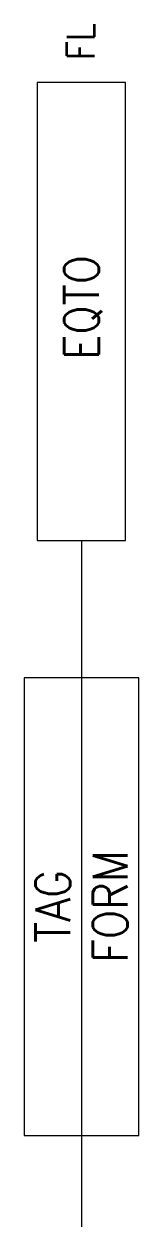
# Model space of a CAD drawing. Header units: millimetres. Extents: x 35.3 to 40.3, y 14.5 to 67.1.
import ezdxf
from ezdxf.enums import TextEntityAlignment as Align

# ---------------------------------------------------------------- set-up
doc = ezdxf.new("R2010")
doc.units = ezdxf.units.MM
doc.header["$MEASUREMENT"] = 0
doc.layers.get('0').update_dxf_attribs({"linetype": 'CONTINUOUS'})
doc.styles.add('ROMANS', font='romans')

msp = doc.modelspace()

# ---------------------------------------------------------------- linework, layer by layer
at = {"color": 7, "linetype": 'Continuous'}
msp.add_line((37.764, 44.545), (37.77, 14.547), dxfattribs=at)
at = {"color": 7}
for points in [[(35.839, 44.545), (39.687, 44.545), (39.687, 64.545), (35.839, 64.545)], [(35.265, 18.545), (40.265, 18.545), (40.265, 38.545), (35.265, 38.545)]]:
    msp.add_lwpolyline(points, close=True, dxfattribs=at)

# ---------------------------------------------------------------- texts
at = {"color": 7, "linetype": 'Continuous', "style": 'ROMANS', "width": 0.9}
msp.add_attdef('FL', text='', height=1.2, rotation=90, dxfattribs=at).set_placement((37.725, 65.53), align=Align.MIDDLE_LEFT)
for tag, p in [('EQTO', (37.764, 54.723)), ('FORM', (39.015, 28.545)), ('TAG', (36.515, 28.545))]:
    msp.add_attdef(tag, text='', height=1.5, rotation=90, dxfattribs=at).set_placement(p, align=Align.MIDDLE_CENTER)

doc.saveas('drawing.dxf')
